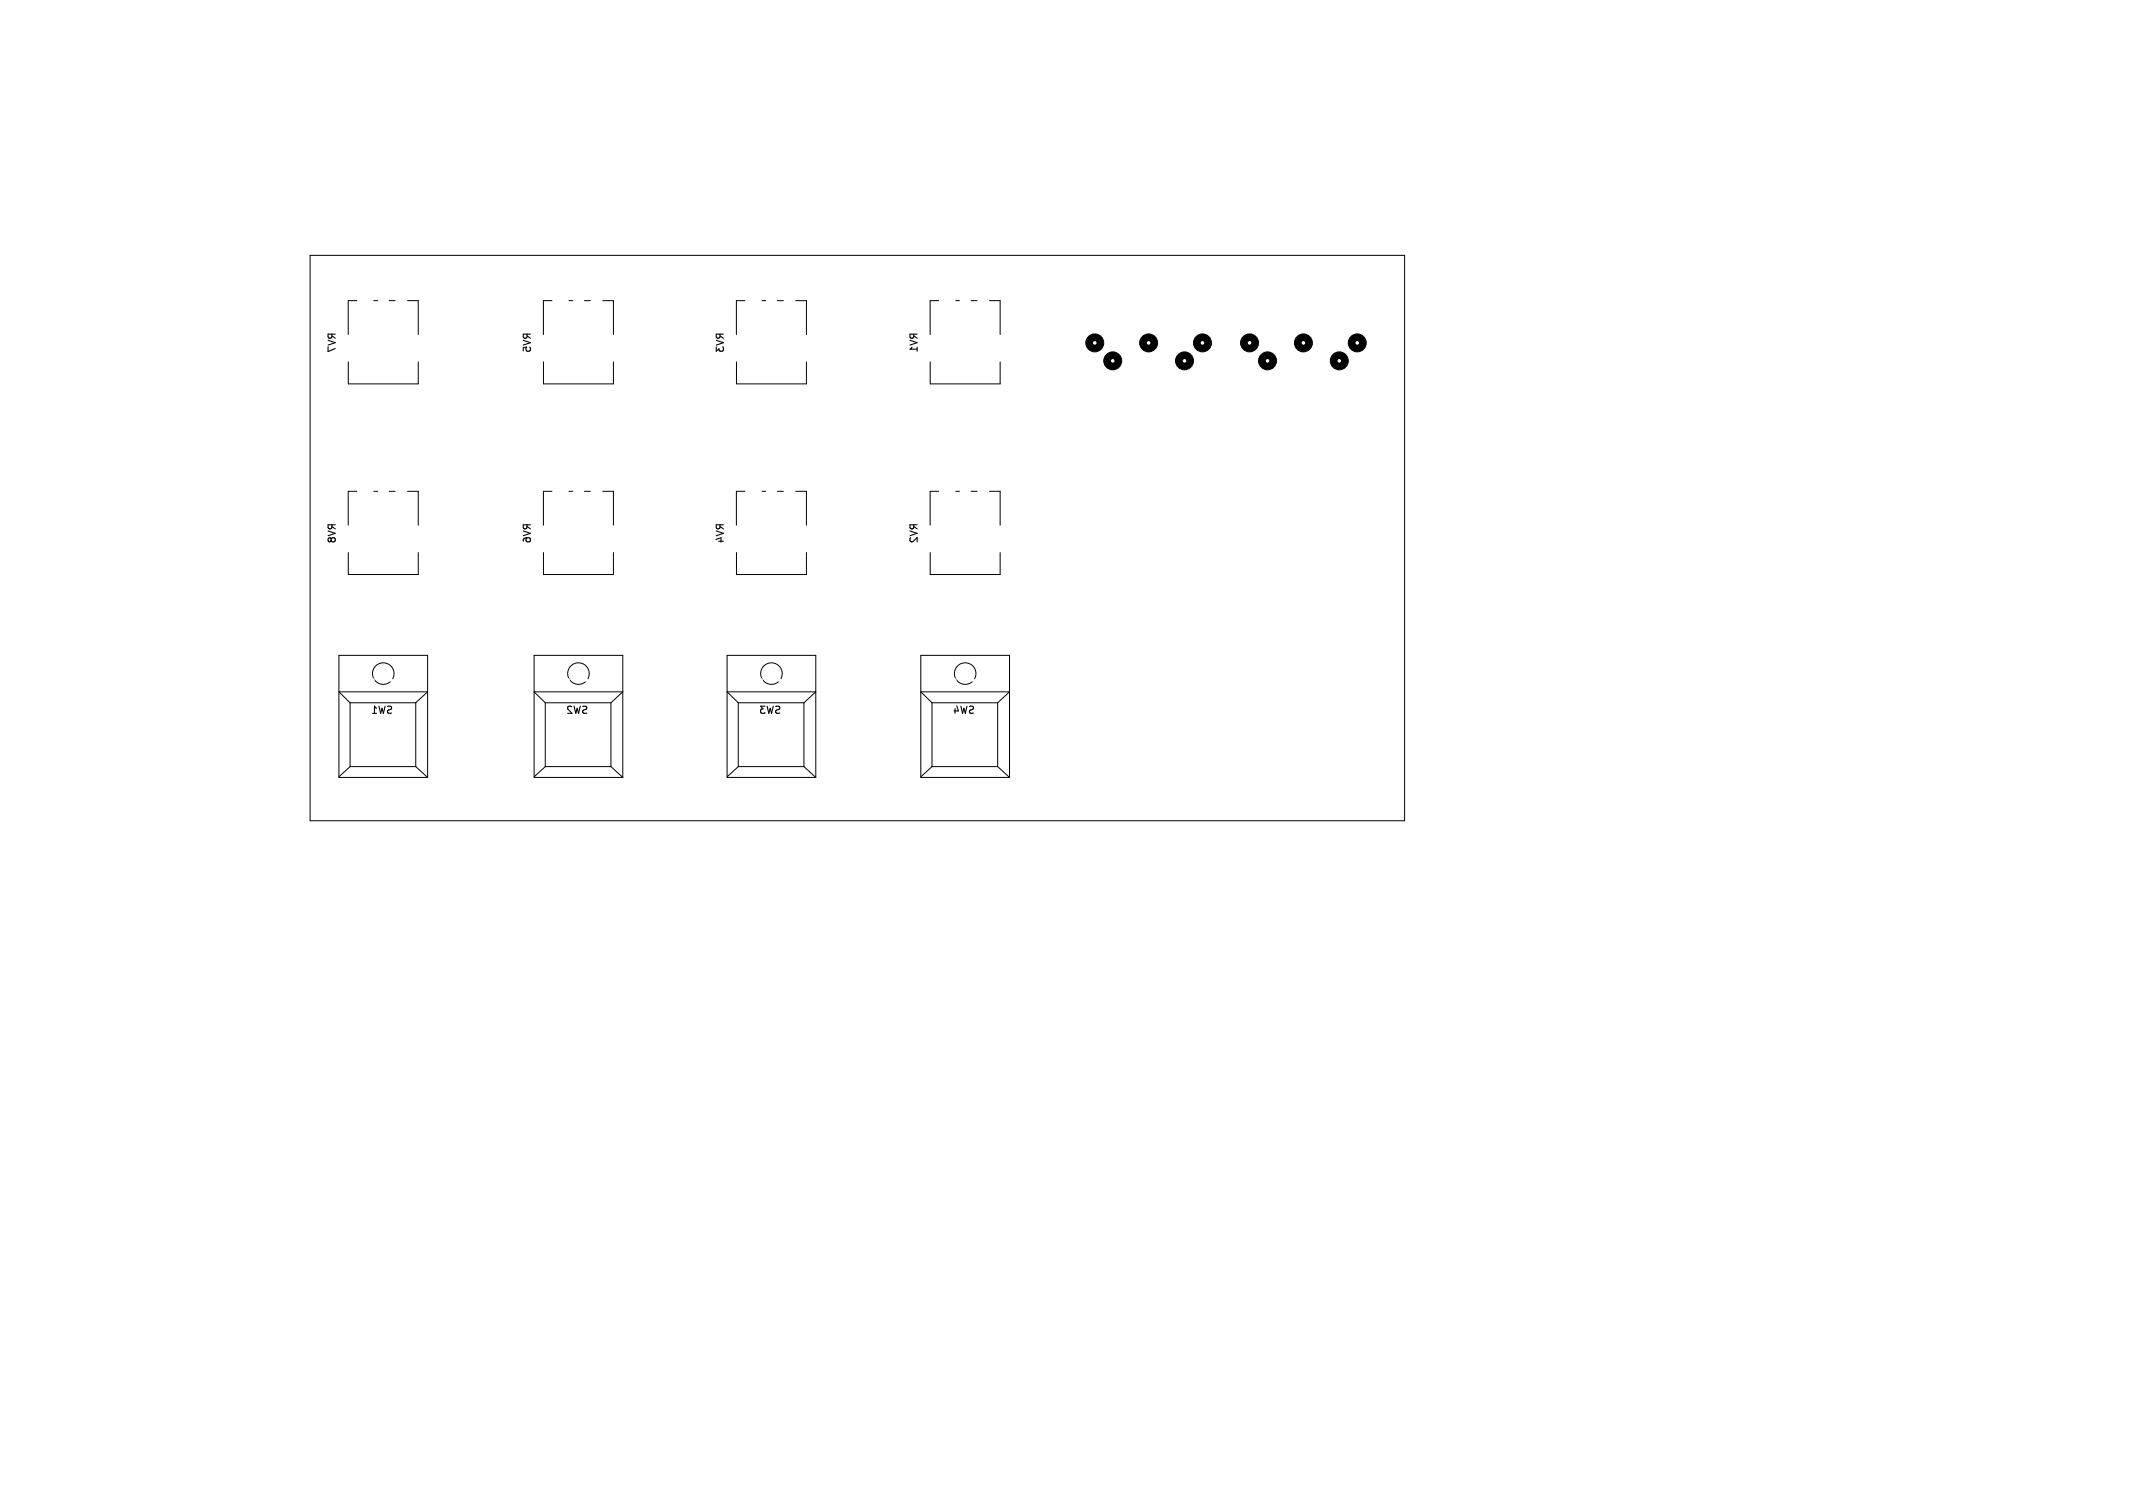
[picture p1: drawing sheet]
<svg xmlns="http://www.w3.org/2000/svg" width="297mm" height="210mm" viewBox="0 0 297 210" stroke-linecap="round" stroke-linejoin="round" font-family="sans-serif">
<defs><g id="words">
<g font-size="1.4">
<text x="47" y="49.2" transform="rotate(-90 47 49.2)">RV7</text>
<text x="74.1" y="49.2" transform="rotate(-90 74.1 49.2)">RV5</text>
<text x="101" y="49.2" transform="rotate(-90 101 49.2)">RV3</text>
<text x="128" y="49.2" transform="rotate(-90 128 49.2)">RV1</text>
<text x="47" y="75.8" transform="rotate(-90 47 75.8)">RV8</text>
<text x="74.1" y="75.8" transform="rotate(-90 74.1 75.8)">RV6</text>
<text x="101" y="75.8" transform="rotate(-90 101 75.8)">RV4</text>
<text x="128" y="75.8" transform="rotate(-90 128 75.8)">RV2</text>
<text x="51.5" y="99.6">SW1</text>
<text x="78.7" y="99.6">SW2</text>
<text x="105.6" y="99.6">SW3</text>
<text x="132.6" y="99.6">SW4</text>
</g>
</g></defs>
<g fill="none" stroke="#000" stroke-width=".14">
<path d="M43.2 35.6h152.4v78.7h-152.4zM48.5 50.4v3.1h9.7v-3.1M49.7 41.9h-1.2v4.7M52 41.9h.6M54.2 41.9h.8M56.7 41.9h1.5v4.7M75.7 50.4v3.1h9.7v-3.1M76.9 41.9h-1.2v4.7M79.2 41.9h.6M81.4 41.9h.8M83.9 41.9h1.5v4.7M102.5 50.4v3.1h9.8v-3.1"/>
<path d="M103.7 41.9h-1.2v4.7M106.1 41.9h.5M108.2 41.9h.9M110.8 41.9h1.5v4.7M129.5 50.4v3.1h9.8v-3.1M130.7 41.9h-1.2v4.7M133.1 41.9h.5M135.2 41.9h.9M137.8 41.9h1.5v4.7M48.5 77v3h9.7v-3M49.7 68.4h-1.2v4.7M52 68.4h.6"/>
<path d="M54.2 68.4h.8M56.7 68.4h1.5v4.7M75.7 77v3h9.7v-3M76.9 68.4h-1.2v4.7M79.2 68.4h.6M81.4 68.4h.8M83.9 68.4h1.5v4.7M102.5 77v3h9.8v-3M103.7 68.4h-1.2v4.7M106.1 68.4h.5M108.2 68.4h.9M110.8 68.4h1.5v4.7"/>
<path d="M129.5 77v3h9.8v-3M130.7 68.4h-1.2v4.7M133.1 68.4h.5M135.2 68.4h.9M137.8 68.4h1.5v4.7M47.2 91.3h12.3v17h-12.3zM48.7 97.9l-1.5-1.6h12.3l-1.6 1.6M48.7 97.9h9.2M48.7 97.9v8.9M57.9 97.9v8.9M74.4 91.3h12.3v17h-12.3zM75.9 97.9l-1.5-1.6h12.3l-1.6 1.6"/>
<path d="M75.9 97.9h9.2M75.9 97.9v8.9M85.1 97.9v8.9M101.2 91.3h12.4v17h-12.4zM102.8 97.9l-1.6-1.6h12.4l-1.7 1.6M102.8 97.9h9.1M102.8 97.9v8.9M111.9 97.9v8.9M128.2 91.3h12.4v17h-12.4zM129.8 97.9l-1.6-1.6h12.4l-1.7 1.6M129.8 97.9h9.1M129.8 97.9v8.9"/>
<path d="M138.9 97.9v8.9M48.7 106.8h9.2M48.7 106.8l-1.5 1.4M57.9 106.8l1.6 1.5M75.9 106.8h9.2M75.9 106.8l-1.5 1.4M85.1 106.8l1.6 1.5M102.8 106.8h9.1M102.8 106.8l-1.5 1.4M111.9 106.8l1.7 1.5M129.8 106.8h9.1M129.8 106.8l-1.6 1.4"/>
<path d="M138.9 106.8l1.7 1.5"/>
<circle cx="53.4" cy="93.8" r="1.5"/>
<circle cx="80.5" cy="93.8" r="1.5"/>
<circle cx="107.4" cy="93.8" r="1.5"/>
<circle cx="134.4" cy="93.8" r="1.5"/>
</g>
<g fill="#000" stroke="#000" stroke-width=".14">
<circle cx="152.4" cy="47.8" r="1.25"/>
<circle cx="154.9" cy="50.3" r="1.25"/>
<circle cx="159.9" cy="47.8" r="1.25"/>
<circle cx="164.9" cy="50.3" r="1.25"/>
<circle cx="167.4" cy="47.8" r="1.25"/>
<circle cx="174" cy="47.8" r="1.25"/>
<circle cx="176.5" cy="50.3" r="1.25"/>
<circle cx="181.5" cy="47.8" r="1.25"/>
<circle cx="186.5" cy="50.3" r="1.25"/>
<circle cx="189" cy="47.8" r="1.25"/>
</g>
<g fill="#fff" stroke="#fff" stroke-width=".14">
<circle cx="149.4" cy="107.9" r=".17"/>
<circle cx="93.7" cy="97.8" r=".17"/>
<circle cx="78.2" cy="51.6" r=".17"/>
<circle cx="91.4" cy="97.5" r=".17"/>
<circle cx="97" cy="63.2" r=".17"/>
<circle cx="97" cy="37.1" r=".17"/>
<circle cx="116.8" cy="37.1" r=".17"/>
<circle cx="99.3" cy="70.6" r=".17"/>
<circle cx="136.9" cy="37.6" r=".17"/>
<circle cx="118.4" cy="93.7" r=".17"/>
<circle cx="132.1" cy="45.2" r=".17"/>
<circle cx="96.5" cy="64.5" r=".17"/>
<circle cx="96.5" cy="90.7" r=".17"/>
<circle cx="73.4" cy="62" r=".17"/>
<circle cx="175.5" cy="91.4" r=".18"/>
<circle cx="167.9" cy="91.4" r=".18"/>
<circle cx="164.9" cy="37.8" r=".17"/>
<circle cx="154.9" cy="37.8" r=".17"/>
<circle cx="152.4" cy="47.8" r=".17"/>
<circle cx="159.9" cy="47.8" r=".17"/>
<circle cx="167.4" cy="47.8" r=".17"/>
<circle cx="154.9" cy="50.3" r=".17"/>
<circle cx="164.9" cy="50.3" r=".17"/>
<circle cx="173" cy="81.3" r=".18"/>
<circle cx="170.5" cy="81.3" r=".17"/>
<circle cx="164" cy="95.2" r=".17"/>
<circle cx="159" cy="95.3" r=".18"/>
<circle cx="104.1" cy="55.9" r=".17"/>
<circle cx="104.1" cy="58.4" r=".17"/>
<circle cx="104.1" cy="61" r=".17"/>
<circle cx="104.1" cy="63.5" r=".17"/>
<circle cx="111.8" cy="63.5" r=".17"/>
<circle cx="111.8" cy="61" r=".17"/>
<circle cx="111.8" cy="58.4" r=".17"/>
<circle cx="111.8" cy="55.9" r=".17"/>
<circle cx="152.6" cy="97.8" r=".18"/>
<circle cx="152.6" cy="105.4" r=".18"/>
<circle cx="162.8" cy="90.2" r=".18"/>
<circle cx="160.3" cy="90.2" r=".17"/>
<circle cx="89.4" cy="88.9" r=".17"/>
<circle cx="81.8" cy="88.9" r=".17"/>
<circle cx="99.1" cy="53.8" r=".17"/>
<circle cx="99.1" cy="41.1" r=".17"/>
<circle cx="88.9" cy="41.1" r=".17"/>
<circle cx="88.9" cy="53.8" r=".17"/>
<circle cx="116.8" cy="47" r=".17"/>
<circle cx="116.8" cy="54.6" r=".17"/>
<circle cx="181.9" cy="90.2" r=".17"/>
<circle cx="184.4" cy="90.2" r=".18"/>
<circle cx="162.6" cy="74.9" r=".17"/>
<circle cx="154.9" cy="74.9" r=".17"/>
<circle cx="151.1" cy="89.4" r=".17"/>
<circle cx="143.5" cy="89.4" r=".17"/>
<circle cx="162.8" cy="100.4" r=".18"/>
<circle cx="162.8" cy="105.4" r=".18"/>
<circle cx="125.5" cy="37.5" r=".17"/>
<circle cx="125.5" cy="40" r=".17"/>
<circle cx="125.5" cy="42.5" r=".17"/>
<circle cx="125.5" cy="45.1" r=".17"/>
<circle cx="125.5" cy="47.6" r=".17"/>
<circle cx="125.5" cy="50.2" r=".17"/>
<circle cx="125.5" cy="52.7" r=".17"/>
<circle cx="125.5" cy="55.2" r=".17"/>
<circle cx="125.5" cy="57.8" r=".17"/>
<circle cx="125.5" cy="60.3" r=".17"/>
<circle cx="125.5" cy="62.9" r=".17"/>
<circle cx="125.5" cy="65.4" r=".17"/>
<circle cx="125.5" cy="67.9" r=".17"/>
<circle cx="125.5" cy="70.5" r=".17"/>
<circle cx="125.5" cy="73" r=".17"/>
<circle cx="125.5" cy="75.6" r=".17"/>
<circle cx="125.5" cy="78.1" r=".17"/>
<circle cx="125.5" cy="80.6" r=".17"/>
<circle cx="125.5" cy="83.2" r=".17"/>
<circle cx="125.5" cy="85.7" r=".17"/>
<circle cx="143.3" cy="85.7" r=".17"/>
<circle cx="143.3" cy="83.2" r=".17"/>
<circle cx="143.3" cy="80.6" r=".17"/>
<circle cx="143.3" cy="78.1" r=".17"/>
<circle cx="143.3" cy="75.6" r=".17"/>
<circle cx="143.3" cy="73" r=".17"/>
<circle cx="143.3" cy="70.5" r=".17"/>
<circle cx="143.3" cy="67.9" r=".17"/>
<circle cx="143.3" cy="65.4" r=".17"/>
<circle cx="143.3" cy="62.9" r=".17"/>
<circle cx="143.3" cy="60.3" r=".17"/>
<circle cx="143.3" cy="57.8" r=".17"/>
<circle cx="143.3" cy="55.2" r=".17"/>
<circle cx="143.3" cy="52.7" r=".17"/>
<circle cx="143.3" cy="50.2" r=".17"/>
<circle cx="143.3" cy="47.6" r=".17"/>
<circle cx="143.3" cy="45.1" r=".17"/>
<circle cx="143.3" cy="42.5" r=".17"/>
<circle cx="143.3" cy="40" r=".17"/>
<circle cx="143.3" cy="37.5" r=".17"/>
<circle cx="116.9" cy="58.4" r=".17"/>
<circle cx="119.4" cy="58.4" r=".17"/>
<circle cx="115.8" cy="88.9" r=".17"/>
<circle cx="108.2" cy="88.9" r=".17"/>
<circle cx="176.5" cy="55.9" r=".17"/>
<circle cx="176.5" cy="63.5" r=".17"/>
<circle cx="62.5" cy="88.9" r=".17"/>
<circle cx="54.9" cy="88.9" r=".17"/>
<circle cx="156.5" cy="97.8" r=".18"/>
<circle cx="156.5" cy="105.4" r=".18"/>
<circle cx="162.6" cy="62.2" r=".17"/>
<circle cx="160" cy="62.2" r=".17"/>
<circle cx="157.5" cy="62.2" r=".17"/>
<circle cx="154.9" cy="62.2" r=".17"/>
<circle cx="154.9" cy="69.8" r=".17"/>
<circle cx="157.5" cy="69.8" r=".17"/>
<circle cx="160" cy="69.8" r=".17"/>
<circle cx="162.6" cy="69.8" r=".17"/>
<circle cx="174.2" cy="87.6" r=".18"/>
<circle cx="169.2" cy="87.6" r=".18"/>
<circle cx="154.9" cy="55.9" r=".17"/>
<circle cx="162.6" cy="55.9" r=".17"/>
<circle cx="71.9" cy="53.6" r=".17"/>
<circle cx="71.9" cy="40.9" r=".17"/>
<circle cx="61.8" cy="40.9" r=".17"/>
<circle cx="61.8" cy="53.6" r=".17"/>
<circle cx="167.6" cy="95.2" r=".17"/>
<circle cx="167.6" cy="97.8" r=".17"/>
<circle cx="167.6" cy="100.3" r=".17"/>
<circle cx="167.6" cy="102.9" r=".17"/>
<circle cx="175.2" cy="102.9" r=".17"/>
<circle cx="175.2" cy="100.3" r=".17"/>
<circle cx="175.2" cy="97.8" r=".17"/>
<circle cx="175.2" cy="95.2" r=".17"/>
<circle cx="186.7" cy="55.9" r=".17"/>
<circle cx="186.7" cy="63.5" r=".17"/>
<circle cx="189.2" cy="70.9" r=".17"/>
<circle cx="189.2" cy="72.9" r=".17"/>
<circle cx="189.2" cy="74.9" r=".17"/>
<circle cx="189.2" cy="76.9" r=".17"/>
<circle cx="159" cy="105.4" r=".18"/>
<circle cx="159" cy="97.8" r=".18"/>
<circle cx="179.3" cy="100.3" r=".18"/>
<circle cx="179.3" cy="95.3" r=".18"/>
<circle cx="148.6" cy="47" r=".17"/>
<circle cx="148.6" cy="54.6" r=".17"/>
<circle cx="174.2" cy="107.9" r=".17"/>
<circle cx="169.2" cy="108" r=".18"/>
<circle cx="63" cy="64.5" r=".17"/>
<circle cx="63" cy="67.1" r=".17"/>
<circle cx="63" cy="69.6" r=".17"/>
<circle cx="63" cy="72.1" r=".17"/>
<circle cx="63" cy="74.7" r=".17"/>
<circle cx="63" cy="77.2" r=".17"/>
<circle cx="63" cy="79.8" r=".17"/>
<circle cx="63" cy="82.3" r=".17"/>
<circle cx="70.6" cy="82.3" r=".17"/>
<circle cx="70.6" cy="79.8" r=".17"/>
<circle cx="70.6" cy="77.2" r=".17"/>
<circle cx="70.6" cy="74.7" r=".17"/>
<circle cx="70.6" cy="72.1" r=".17"/>
<circle cx="70.6" cy="69.6" r=".17"/>
<circle cx="70.6" cy="67.1" r=".17"/>
<circle cx="70.6" cy="64.5" r=".17"/>
<circle cx="188.2" cy="95.3" r=".18"/>
<circle cx="188.2" cy="102.9" r=".18"/>
<circle cx="186.5" cy="37.8" r=".17"/>
<circle cx="176.5" cy="37.8" r=".17"/>
<circle cx="174" cy="47.8" r=".17"/>
<circle cx="181.5" cy="47.8" r=".17"/>
<circle cx="189" cy="47.8" r=".17"/>
<circle cx="176.5" cy="50.3" r=".17"/>
<circle cx="186.5" cy="50.3" r=".17"/>
<circle cx="183.1" cy="102.9" r=".18"/>
<circle cx="183.1" cy="95.3" r=".18"/>
<circle cx="162.6" cy="58.4" r=".17"/>
<circle cx="154.9" cy="58.4" r=".17"/>
<circle cx="57" cy="107.4" r=".17"/>
<circle cx="57" cy="94.7" r=".17"/>
<circle cx="49.4" cy="94.7" r=".17"/>
<circle cx="49.4" cy="92.2" r=".17"/>
<circle cx="57" cy="99.8" r=".17"/>
<circle cx="49.4" cy="99.8" r=".17"/>
<circle cx="57" cy="104.9" r=".17"/>
<circle cx="51.9" cy="94.7" r=".17"/>
<circle cx="54.5" cy="94.7" r=".17"/>
<circle cx="49.4" cy="104.9" r=".17"/>
<circle cx="104.9" cy="41" r=".17"/>
<circle cx="107.4" cy="41" r=".17"/>
<circle cx="109.9" cy="41" r=".17"/>
<circle cx="138" cy="107.4" r=".18"/>
<circle cx="138" cy="94.7" r=".18"/>
<circle cx="130.4" cy="94.7" r=".18"/>
<circle cx="130.4" cy="92.2" r=".18"/>
<circle cx="138" cy="99.8" r=".18"/>
<circle cx="130.4" cy="99.8" r=".18"/>
<circle cx="138" cy="104.9" r=".18"/>
<circle cx="132.9" cy="94.7" r=".18"/>
<circle cx="135.5" cy="94.7" r=".18"/>
<circle cx="130.4" cy="104.9" r=".18"/>
<circle cx="111.1" cy="107.4" r=".17"/>
<circle cx="111.1" cy="94.7" r=".17"/>
<circle cx="103.4" cy="94.7" r=".17"/>
<circle cx="103.4" cy="92.2" r=".17"/>
<circle cx="111.1" cy="99.8" r=".17"/>
<circle cx="103.4" cy="99.8" r=".17"/>
<circle cx="111.1" cy="104.9" r=".17"/>
<circle cx="106" cy="94.7" r=".17"/>
<circle cx="108.5" cy="94.7" r=".17"/>
<circle cx="103.4" cy="104.9" r=".17"/>
<circle cx="131.9" cy="67.5" r=".17"/>
<circle cx="134.4" cy="67.5" r=".17"/>
<circle cx="136.9" cy="67.5" r=".17"/>
<circle cx="78" cy="41" r=".17"/>
<circle cx="80.5" cy="41" r=".18"/>
<circle cx="83" cy="41" r=".17"/>
<circle cx="104.9" cy="67.5" r=".17"/>
<circle cx="107.4" cy="67.5" r=".17"/>
<circle cx="109.9" cy="67.5" r=".17"/>
<circle cx="78" cy="67.5" r=".17"/>
<circle cx="80.5" cy="67.5" r=".17"/>
<circle cx="83" cy="67.5" r=".17"/>
<circle cx="131.9" cy="41" r=".17"/>
<circle cx="134.4" cy="41" r=".18"/>
<circle cx="136.9" cy="41" r=".17"/>
<circle cx="50.9" cy="41" r=".17"/>
<circle cx="53.4" cy="41" r=".17"/>
<circle cx="55.9" cy="41" r=".17"/>
<circle cx="84.2" cy="107.4" r=".18"/>
<circle cx="84.2" cy="94.7" r=".18"/>
<circle cx="76.6" cy="94.7" r=".18"/>
<circle cx="76.6" cy="92.2" r=".18"/>
<circle cx="84.2" cy="99.8" r=".18"/>
<circle cx="76.6" cy="99.8" r=".18"/>
<circle cx="84.2" cy="104.9" r=".18"/>
<circle cx="79.1" cy="94.7" r=".18"/>
<circle cx="81.6" cy="94.7" r=".18"/>
<circle cx="76.6" cy="104.9" r=".18"/>
<circle cx="50.9" cy="67.5" r=".17"/>
<circle cx="53.4" cy="67.5" r=".17"/>
<circle cx="55.9" cy="67.5" r=".17"/>
</g>
<g fill="none" stroke="#fff" stroke-width="1.1">
<path d="M48.6 48.1v.7M58.2 48.1v.7M75.7 48.1v.7M85.3 48.1v.7M102.6 48.1v.7M112.2 48.1v.7M129.6 48.1v.7M139.2 48.1v.7M48.6 74.7v.7M58.2 74.7v.7M75.7 74.7v.7M85.3 74.7v.7"/>
<path d="M102.6 74.7v.7M112.2 74.7v.7M129.6 74.7v.7M139.2 74.7v.7"/>
</g>
<use href="#words"/>
</svg>
